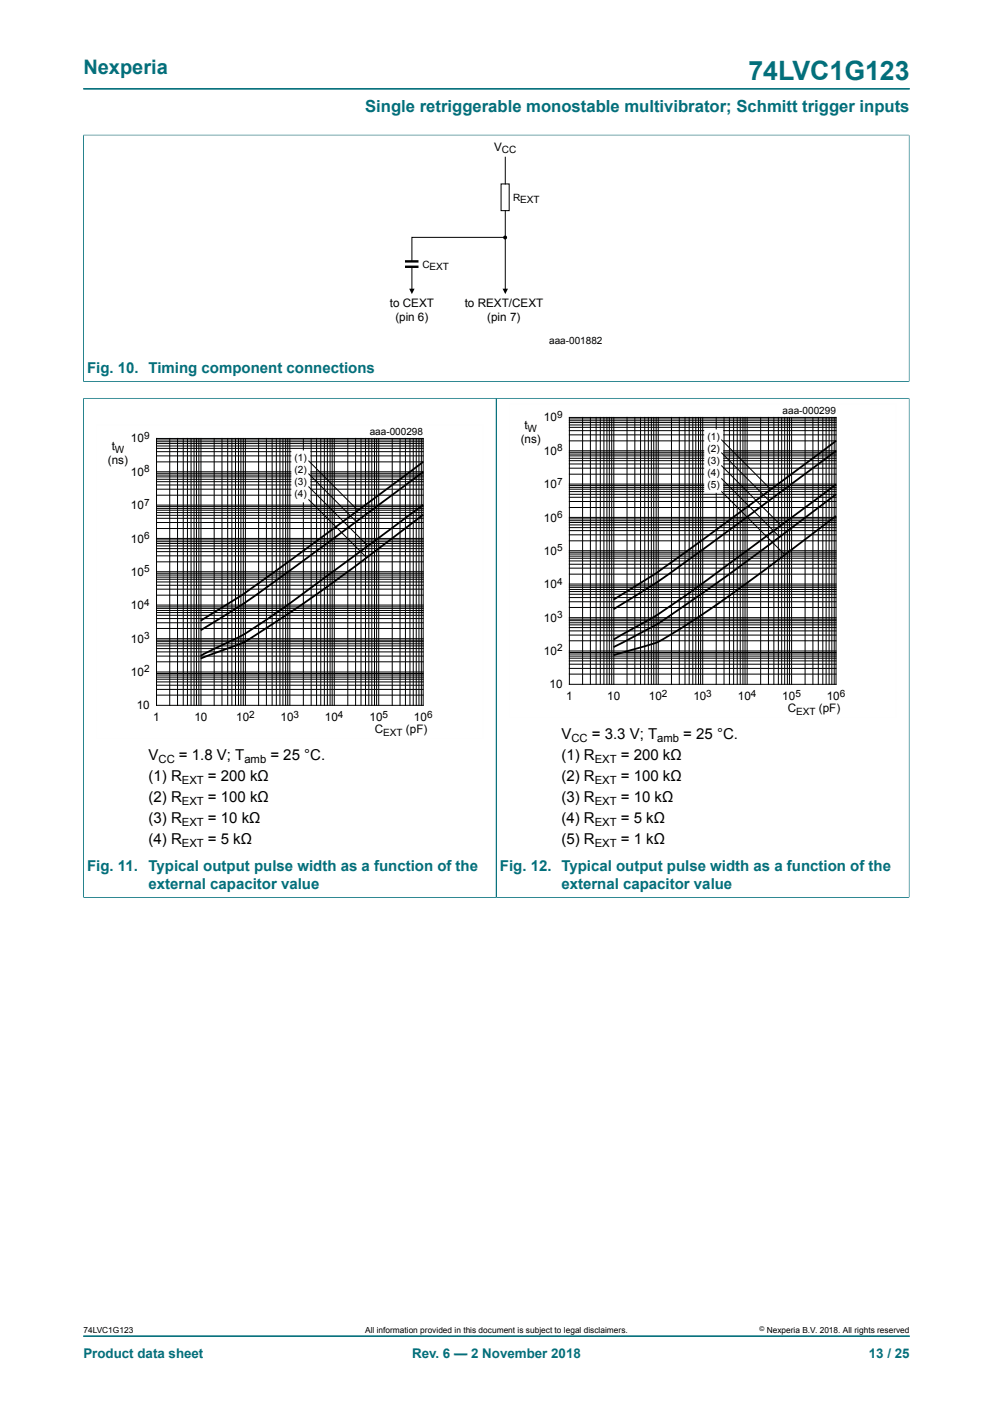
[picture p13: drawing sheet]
<svg xmlns="http://www.w3.org/2000/svg" width="210mm" height="297mm" viewBox="0 0 210 297" stroke-linecap="round" stroke-linejoin="round" font-family="sans-serif">
<defs><g id="words">
<text font-size="5.6" fill="#036f7b" x="158.3" y="16.8">74LVC1G123</text>
<text font-size="4.2" fill="#036f7b" x="17.6" y="15.6">Nexperia</text>
<text font-size="3.5" fill="#036f7b" x="77.2" y="23.7">Single retriggerable monostable multivibrator; Schmitt trigger inputs</text>
<g font-size="3.2" fill="#036f7b">
<text x="18.4" y="78.9">Fig. 10. Timing component connections</text>
<text x="18.4" y="184.2">Fig. 11.</text>
<text x="31.4" y="184.2">Typical output pulse width as a function of the</text>
<text x="105.7" y="184.2">Fig. 12. Typical output pulse width as a function of the</text>
<text x="31.4" y="188">external capacitor value</text>
<text x="118.7" y="188">external capacitor value</text>
</g>
<g font-size="3.2">
<text x="31.4" y="160.8">V</text>
<text x="37.8" y="160.8">= 1.8 V; T</text>
<text x="57.2" y="160.8">= 25 °C.</text>
<text x="118.7" y="156.4">V</text>
<text x="118.7" y="160.8">(1) R</text>
<text x="125.2" y="156.4">= 3.3 V; T</text>
<text x="131.3" y="160.8">= 200 kΩ</text>
<text x="144.5" y="156.4">= 25 °C.</text>
<text x="31.4" y="165.2">(1) R</text>
<text x="44" y="165.2">= 200 kΩ</text>
<text x="118.7" y="165.2">(2) R</text>
<text x="131.3" y="165.2">= 100 kΩ</text>
<text x="31.4" y="169.7">(2) R</text>
<text x="44" y="169.7">= 100 kΩ</text>
<text x="118.7" y="169.7">(3) R</text>
<text x="131.3" y="169.7">= 10 kΩ</text>
<text x="31.4" y="174.1">(3) R</text>
<text x="31.4" y="178.6">(4) R</text>
<text x="44" y="174.1">= 10 kΩ</text>
<text x="44" y="178.6">= 5 kΩ</text>
<text x="118.7" y="174.1">(4) R</text>
<text x="118.7" y="178.6">(5) R</text>
<text x="131.3" y="174.1">= 5 kΩ</text>
<text x="131.3" y="178.6">= 1 kΩ</text>
</g>
<g font-size="2.8" fill="#036f7b">
<text x="17.6" y="287.2">Product data sheet</text>
<text x="87.2" y="287.2">Rev. 6 — 2 November 2018</text>
<text x="183.7" y="287.2">13 / 25</text>
</g>
<g font-size="2.5">
<text x="104.5" y="31.9">V</text>
<text x="82.5" y="64.9">to CEXT</text>
<text x="98.3" y="64.9">to REXT/CEXT</text>
<text x="83.6" y="67.9">(pin 6)</text>
<text x="103" y="67.9">(pin 7)</text>
<text x="115" y="89.1">10</text>
<text x="23.6" y="95.3">t</text>
<text x="27.7" y="93.6">10</text>
<text x="110.1" y="93.8">(ns)</text>
<text x="111" y="90.8">t</text>
<text x="22.8" y="98.2">(ns)</text>
<text x="27.7" y="100.6">10</text>
<text x="115" y="96.2">10</text>
<text x="27.7" y="107.7">10</text>
<text x="115" y="103.2">10</text>
<text x="115" y="110.3">10</text>
<text x="27.7" y="114.8">10</text>
<text x="115" y="117.4">10</text>
<text x="27.7" y="121.8">10</text>
<text x="115" y="124.4">10</text>
<text x="27.7" y="128.9">10</text>
<text x="115" y="131.5">10</text>
<text x="27.7" y="135.9">10</text>
<text x="27.7" y="143">10</text>
<text x="115" y="138.5">10</text>
<text x="116.2" y="145.6">10</text>
<text x="119.7" y="148.1">1</text>
<text x="128.4" y="148.1">10</text>
<text x="137.2" y="148.1">10</text>
<text x="146.6" y="148.1">10</text>
<text x="156" y="148.1">10</text>
<text x="165.4" y="148.1">10</text>
<text x="174.8" y="148.1">10</text>
<text x="28.9" y="150">10</text>
<text x="32.4" y="152.6">1</text>
<text x="41.1" y="152.6">10</text>
<text x="49.9" y="152.6">10</text>
<text x="59.3" y="152.6">10</text>
<text x="68.7" y="152.6">10</text>
<text x="78.1" y="152.6">10</text>
<text x="79.3" y="155.1">C</text>
<text x="85.9" y="155.1">(pF)</text>
<text x="87.5" y="152.6">10</text>
<text x="166.6" y="150.7">C</text>
<text x="173.2" y="150.7">(pF)</text>
</g>
<g font-size="2.4">
<text x="33.5" y="161.4">CC</text>
<text x="51.7" y="161.4">amb</text>
<text x="120.8" y="157">CC</text>
<text x="125.8" y="161.4">EXT</text>
<text x="139" y="157">amb</text>
<text x="38.5" y="165.9">EXT</text>
<text x="125.8" y="165.9">EXT</text>
<text x="38.5" y="170.3">EXT</text>
<text x="125.8" y="170.3">EXT</text>
<text x="38.5" y="174.8">EXT</text>
<text x="38.5" y="179.2">EXT</text>
<text x="125.8" y="174.8">EXT</text>
<text x="125.8" y="179.2">EXT</text>
</g>
<g font-size="2.1">
<text x="106.2" y="32.4">CC</text>
<text x="108.5" y="42.6">REXT</text>
<text x="89.3" y="56.7">CEXT</text>
<text x="116.1" y="72.8">aaa-001882</text>
<text x="117.8" y="88.4">9</text>
<text x="165.5" y="87.5">aaa-000299</text>
<text x="24.3" y="95.8">W</text>
<text x="30.5" y="92.9">9</text>
<text x="78.2" y="91.9">aaa-000298</text>
<text x="111.6" y="91.4">W</text>
<text x="117.8" y="95.5">8</text>
<text x="149.6" y="93.1">(1)</text>
<text x="149.6" y="95.7">(2)</text>
<text x="30.5" y="99.9">8</text>
<text x="62.3" y="97.6">(1)</text>
<text x="62.3" y="100.1">(2)</text>
<text x="149.6" y="98.2">(3)</text>
<text x="149.6" y="100.8">(4)</text>
<text x="30.5" y="107">7</text>
<text x="62.3" y="102.7">(3)</text>
<text x="62.3" y="105.2">(4)</text>
<text x="117.8" y="102.5">7</text>
<text x="149.6" y="103.3">(5)</text>
<text x="117.8" y="109.6">6</text>
<text x="30.5" y="114">6</text>
<text x="117.8" y="116.6">5</text>
<text x="30.5" y="121.1">5</text>
<text x="117.8" y="123.7">4</text>
<text x="30.5" y="128.1">4</text>
<text x="117.8" y="130.7">3</text>
<text x="30.5" y="135.2">3</text>
<text x="117.8" y="137.8">2</text>
<text x="30.5" y="142.2">2</text>
<text x="140" y="147.4">2</text>
<text x="149.4" y="147.4">3</text>
<text x="158.8" y="147.4">4</text>
<text x="168.2" y="147.4">5</text>
<text x="177.6" y="147.4">6</text>
<text x="52.7" y="151.8">2</text>
<text x="62.1" y="151.8">3</text>
<text x="71.5" y="151.8">4</text>
<text x="80.9" y="151.8">5</text>
<text x="81" y="155.6">EXT</text>
<text x="90.3" y="151.8">6</text>
<text x="168.4" y="151.2">EXT</text>
</g>
<g font-size="1.8">
<text x="17.6" y="282">74LVC1G123</text>
<text x="77.2" y="282">All information provided in this document is subject to legal disclaimers.</text>
<text x="162.2" y="282">Nexperia B.V. 2018. All rights reserved</text>
</g>
<text font-size="1.4" x="160.6" y="281.6">©</text>
</g></defs>
<path d="M17.6 18.8h174.8M17.6 28.6h174.7M17.6 28.5v52.3M192.3 28.5v52.3M17.6 80.7h174.7M17.6 84.3h87.4v105.5h-87.4M17.6 84.2v105.7" fill="none" stroke="#036f7b" stroke-width=".21"/>
<g fill="#000">
<path d="M86.5 61.1h1.2l-.6 1.1zM106.3 61.1h1.1l-.5 1.1z"/>
<circle cx="106.8" cy="50.2" r=".29"/>
</g>
<g fill="none" stroke="#000" stroke-width=".21">
<path d="M106 38.9h1.7v5.7h-1.7zM106.9 33.3v5.6M87.1 56.4v5.1M106.9 50.2h-19.8v5.1M106.9 44.6v16.9M33.1 92.8h56.4v56.4h-56.4zM33.1 99.8h56.4M33.1 97.7h56.4M33.1 96.4h56.4M33.1 95.5h56.4M33.1 94.8h56.4M33.1 94.3h56.4"/>
<path d="M33.1 93.8h56.4M33.1 93.5h56.4M33.1 93.1h56.4M35.9 92.8v56.4M37.5 92.8v56.4M38.8 92.8v56.4M39.6 92.8v56.4M40.4 92.8v56.4M41 92.8v56.4M41.5 92.8v56.4M42.1 92.8v56.4M42.5 92.8v56.4"/>
<path d="M45.3 92.8v56.4M46.9 92.8v56.4M48.2 92.8v56.4M49 92.8v56.4M49.8 92.8v56.4M50.4 92.8v56.4M50.9 92.8v56.4M51.5 92.8v56.4M51.9 92.8v56.4M54.7 92.8v56.4M56.3 92.8v56.4M57.5 92.8v56.4"/>
<path d="M58.4 92.8v56.4M59.2 92.8v56.4M59.8 92.8v56.4M60.4 92.8v56.4M60.9 92.8v56.4M61.3 92.8v56.4M64.2 92.8v56.4M65.8 92.8v56.4M66.9 92.8v56.4M67.8 92.8v56.4M68.6 92.8v56.4M69.2 92.8v56.4"/>
<path d="M69.8 92.8v56.4M70.2 92.8v56.4M70.7 92.8v56.4M73.6 92.8v56.4M75.2 92.8v56.4M76.3 92.8v56.4M77.3 92.8v56.4M78 92.8v56.4M78.6 92.8v56.4M79.2 92.8v56.4M79.6 92.8v56.4M80.1 92.8v56.4"/>
<path d="M82.9 92.8v56.4M84.6 92.8v56.4M85.7 92.8v56.4M86.7 92.8v56.4M87.4 92.8v56.4M88 92.8v56.4M88.6 92.8v56.4M89.1 92.8v56.4M33.1 113.9h56.4M33.1 106.8h56.4M33.1 118.9h56.4M33.1 117.6h56.4"/>
<path d="M33.1 116.7h56.4M33.1 116.1h56.4M33.1 115.5h56.4M33.1 115h56.4M33.1 114.6h56.4M33.1 114.2h56.4M33.1 111.8h56.4M33.1 110.5h56.4M33.1 109.6h56.4M33.1 109h56.4M33.1 108.4h56.4M33.1 107.9h56.4"/>
<path d="M33.1 107.5h56.4M33.1 107.2h56.4M33.1 104.8h56.4M33.1 103.5h56.4M33.1 102.6h56.4M33.1 101.9h56.4M33.1 101.4h56.4M33.1 100.9h56.4M33.1 100.5h56.4M33.1 100.1h56.4M33.1 135.1h56.4M33.1 128h56.4"/>
<path d="M33.1 120.9h56.4M33.1 140h56.4M33.1 138.8h56.4M33.1 137.9h56.4M33.1 137.2h56.4M33.1 136.6h56.4M33.1 136.2h56.4M33.1 135.7h56.4M33.1 135.4h56.4M33.1 132.9h56.4M33.1 131.7h56.4M33.1 130.9h56.4"/>
<path d="M33.1 130.2h56.4M33.1 129.6h56.4M33.1 129.1h56.4M33.1 128.7h56.4M33.1 128.4h56.4M33.1 125.9h56.4M33.1 124.6h56.4M33.1 123.8h56.4M33.1 123.1h56.4M33.1 122.5h56.4M33.1 122.1h56.4M33.1 121.6h56.4"/>
<path d="M33.1 121.3h56.4M33.1 142.2h56.4M33.1 147h56.4M33.1 145.8h56.4M33.1 144.9h56.4M33.1 144.3h56.4M33.1 143.7h56.4M33.1 143.2h56.4M33.1 142.8h56.4M33.1 142.5h56.4"/>
</g>
<path d="M85.6 55.3h2.9M85.6 56.4h2.9" fill="none" stroke="#000" stroke-width=".51"/>
<circle cx="106.8" cy="50.2" r=".29" fill="none" stroke="#000" stroke-width=".25"/>
<path d="M20.4 89.9h81.8v66.4h-81.8z" fill="none" stroke="#fefefe" stroke-width=".21"/>
<path d="M89.5 97.7l-23.5 17.4a226.8 226.8 0 0 1-20 14l-3.6 2.2M89.5 99.8l-23.5 17.4a218.7 218.7 0 0 1-20 14l-3.6 2.1M89.5 106.8l-8 5.9a595.2 595.2 0 0 1-29.5 21.2l-9.6 4.8M89.5 108.9l-.5 .3a391.7 391.7 0 0 1-37.7 26.8l-8.9 3.3" fill="none" stroke="#000" stroke-width=".38"/>
<path d="M61.6 95.3h4v11h-4z" fill="#fefefe"/>
<g fill="none" stroke="#000" stroke-width=".21">
<path d="M65.2 97.5l10.4 10.4M120.4 88.3h56.4v56.5h-56.4zM120.4 95.4h56.4M120.4 99h56.4M120.4 98.1h56.4M120.4 97.5h56.4M120.4 96.9h56.4M120.4 96.4h56.4M120.4 96.1h56.4M120.4 95.7h56.4M120.4 93.3h56.4M120.4 92h56.4"/>
<path d="M120.4 91.1h56.4M120.4 90.4h56.4M120.4 89.9h56.4M120.4 89.4h56.4M120.4 89h56.4M120.4 88.6h56.4M123.2 88.3v56.5M124.9 88.3v56.5M126.1 88.3v56.5M127 88.3v56.5M127.7 88.3v56.5M128.4 88.3v56.5"/>
<path d="M128.9 88.3v56.5M129.4 88.3v56.5M129.8 88.3v56.5M132.6 88.3v56.5M134.3 88.3v56.5M135.5 88.3v56.5M136.4 88.3v56.5M137.1 88.3v56.5M137.7 88.3v56.5M138.3 88.3v56.5M138.8 88.3v56.5M139.2 88.3v56.5"/>
<path d="M142 88.3v56.5M143.7 88.3v56.5M144.9 88.3v56.5M145.8 88.3v56.5M146.5 88.3v56.5M147.1 88.3v56.5M147.7 88.3v56.5M148.2 88.3v56.5M148.6 88.3v56.5M151.5 88.3v56.5M153.1 88.3v56.5M154.3 88.3v56.5"/>
<path d="M155.1 88.3v56.5M155.9 88.3v56.5M156.5 88.3v56.5M157.1 88.3v56.5M157.6 88.3v56.5M158 88.3v56.5M160.9 88.3v56.5M162.5 88.3v56.5M163.7 88.3v56.5M164.6 88.3v56.5M165.3 88.3v56.5M165.9 88.3v56.5"/>
<path d="M166.5 88.3v56.5M167 88.3v56.5M167.4 88.3v56.5M170.3 88.3v56.5M171.9 88.3v56.5M173.1 88.3v56.5M174 88.3v56.5M174.7 88.3v56.5M175.3 88.3v56.5M175.9 88.3v56.5M176.4 88.3v56.5M65.2 100.2l10.1 10.1"/>
<path d="M65.2 102.9l12.6 12.6M65.2 105.6l12.4 12.4M120.4 116.5h56.4M120.4 109.5h56.4M120.4 102.4h56.4M120.4 119.4h56.4M120.4 118.7h56.4M120.4 118.1h56.4M120.4 117.6h56.4M120.4 117.2h56.4M120.4 116.8h56.4M120.4 114.4h56.4"/>
<path d="M120.4 113.1h56.4M120.4 112.2h56.4M120.4 111.6h56.4M120.4 111h56.4M120.4 110.5h56.4M120.4 110.2h56.4M120.4 109.8h56.4M120.4 107.4h56.4M120.4 106.1h56.4M120.4 105.2h56.4M120.4 104.6h56.4M120.4 104h56.4"/>
<path d="M120.4 103.5h56.4M120.4 103.1h56.4M120.4 102.7h56.4M120.4 100.3h56.4M120.4 137.7h56.4M120.4 130.7h56.4M120.4 123.5h56.4M120.4 139.8h56.4M120.4 139.2h56.4M120.4 138.8h56.4M120.4 138.3h56.4M120.4 138h56.4"/>
<path d="M120.4 135.6h56.4M120.4 134.3h56.4M120.4 133.5h56.4M120.4 132.8h56.4M120.4 132.2h56.4M120.4 131.7h56.4M120.4 131.3h56.4M120.4 131h56.4M120.4 128.5h56.4M120.4 127.3h56.4M120.4 126.4h56.4M120.4 125.7h56.4"/>
<path d="M120.4 125.1h56.4M120.4 124.7h56.4M120.4 124.2h56.4M120.4 123.9h56.4M120.4 121.5h56.4M120.4 120.2h56.4M120.4 142.6h56.4M120.4 141.4h56.4M120.4 140.5h56.4"/>
</g>
<path d="M192.3 84.2v105.7M192.3 84.3h-87.3v105.5h87.3" fill="none" stroke="#036f7b" stroke-width=".21"/>
<path d="M107.7 85.4h81.8v66.4h-81.8z" fill="none" stroke="#fefefe" stroke-width=".21"/>
<path d="M176.8 93.3l-23.5 17.4a226.8 226.8 0 0 1-20 14l-3.6 2.2M176.8 95.4l-23.5 17.4a218.7 218.7 0 0 1-20 13.9l-3.6 2.2M176.8 102.5l-11.5 8.6a548 548 0 0 1-26.5 19.1l-9.1 5.1M176.8 104.6l-2 1.5a590.3 590.3 0 0 1-36.2 26.2l-8.9 4.6M176.8 109.1l-.5 .4a466.6 466.6 0 0 1-33.5 24.2l-.9 .5a16.9 16.9 0 0 1-6.8 2.9l-5.4 1.5" fill="none" stroke="#000" stroke-width=".38"/>
<path d="M148.9 90.8h4v13.4h-4z" fill="#fefefe"/>
<path d="M152.5 93l10.5 10.5M152.5 95.7l10.1 10.2M152.5 98.5l12.6 12.6M152.5 101.2l12.4 12.4M152.5 103.9l13.5 13.5" fill="none" stroke="#000" stroke-width=".21"/>
<path d="M17.6 84.3v105.5M17.7 84.3h174.5M105 84.3v105.5M192.3 84.3v105.5M17.7 189.8h174.5M17.6 282.6h174.8" fill="none" stroke="#036f7b" stroke-width=".21"/>
<use href="#words"/>
</svg>
